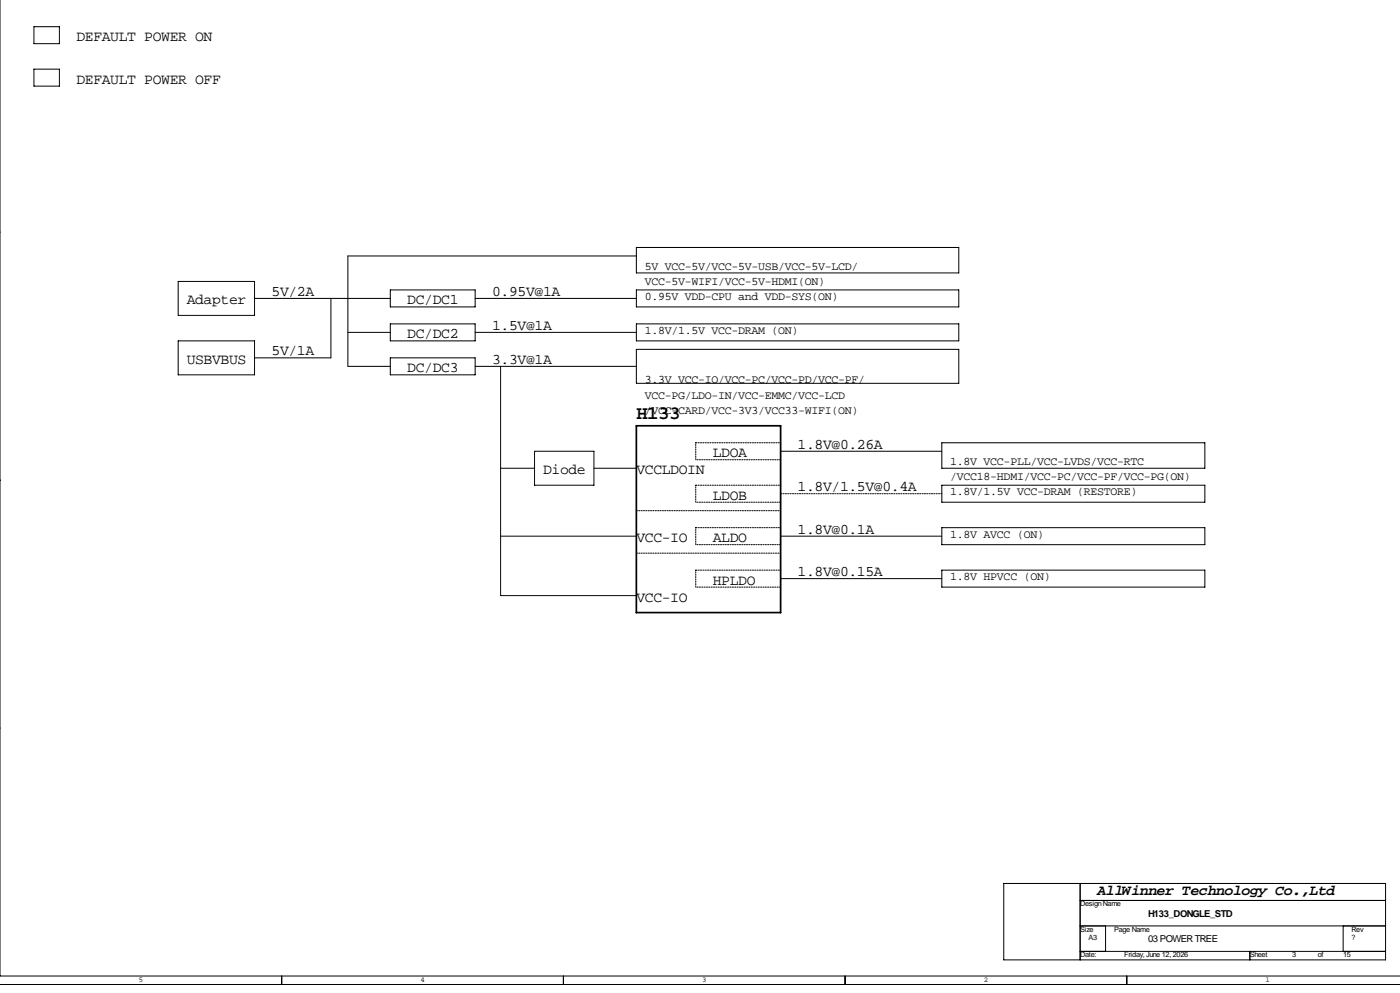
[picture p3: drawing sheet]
<svg xmlns="http://www.w3.org/2000/svg" width="419mm" height="297mm" viewBox="0 0 419 297" stroke-linecap="round" stroke-linejoin="round" font-family="sans-serif">
<defs><g id="words">
<text font-size="5.7" x="190.5" y="125.3">H133</text>
<g font-size="4.4">
<text x="22.9" y="12.3">DEFAULT POWER ON</text>
<text x="22.9" y="25">DEFAULT POWER OFF</text>
<text x="81.3" y="88.5">5V/2A</text>
<text x="147.3" y="88.5">0.95V@1A</text>
<text x="55.9" y="91">Adapter</text>
<text x="121.9" y="91">DC/DC1</text>
<text x="121.9" y="101.2">DC/DC2</text>
<text x="147.3" y="98.7">1.5V@1A</text>
<text x="81.3" y="106.3">5V/1A</text>
<text x="55.9" y="108.8">USBVBUS</text>
<text x="121.9" y="111.4">DC/DC3</text>
<text x="147.3" y="108.8">3.3V@1A</text>
<text x="213.4" y="136.8">LDOA</text>
<text x="238.8" y="134.2">1.8V@0.26A</text>
<text x="162.6" y="141.8">Diode</text>
<text x="190.5" y="141.8">VCCLDOIN</text>
<text x="213.4" y="149.5">LDOB</text>
<text x="238.8" y="146.9">1.8V/1.5V@0.4A</text>
<text x="238.8" y="159.6">1.8V@0.1A</text>
<text x="190.5" y="162.2">VCC-IO</text>
<text x="213.4" y="162.2">ALDO</text>
<text x="238.8" y="172.3">1.8V@0.15A</text>
<text x="190.5" y="179.9">VCC-IO</text>
<text x="213.4" y="174.9">HPLDO</text>
<text x="328.4" y="267.8">AllWinner Technology Co.,Ltd</text>
</g>
<g font-size="3.5">
<text x="193" y="80.6">5V VCC-5V/VCC-5V-USB/VCC-5V-LCD/</text>
<text x="193" y="85.2">VCC-5V-WIFI/VCC-5V-HDMI(ON)</text>
<text x="193" y="89.8">0.95V VDD-CPU and VDD-SYS(ON)</text>
<text x="193" y="99.9">1.8V/1.5V VCC-DRAM (ON)</text>
<text x="193" y="114.7">3.3V VCC-IO/VCC-PC/VCC-PD/VCC-PF/</text>
<text x="193" y="119.2">VCC-PG/LDO-IN/VCC-EMMC/VCC-LCD</text>
<text x="193" y="123.8">/VCC-CARD/VCC-3V3/VCC33-WIFI(ON)</text>
<text x="284.5" y="139.1">1.8V VCC-PLL/VCC-LVDS/VCC-RTC</text>
<text x="284.5" y="143.6">/VCC18-HDMI/VCC-PC/VCC-PF/VCC-PG(ON)</text>
<text x="284.5" y="148.2">1.8V/1.5V VCC-DRAM (RESTORE)</text>
<text x="284.5" y="160.9">1.8V AVCC (ON)</text>
<text x="284.5" y="173.6">1.8V HPVCC (ON)</text>
</g>
<g font-size="2.8">
<text x="343.7" y="274.2">H133_DONGLE_STD</text>
<text x="343.7" y="281.8">03 POWER TREE</text>
</g>
<g font-size="2.2">
<text x="323.3" y="271.1">Design Name</text>
<text x="323.3" y="278.8">Size</text>
<text x="325.9" y="281.3">A3</text>
<text x="333.5" y="278.8">Page Name</text>
<text x="404.6" y="281.3">?</text>
<text x="404.6" y="278.8">Rev</text>
<text x="323.3" y="286.4">Date:</text>
<text x="336.5" y="286.4">Friday, June 12, 2026</text>
<text x="374.1" y="286.4">Sheet</text>
<text x="386.8" y="286.4">3</text>
<text x="394.5" y="286.4">of</text>
<text x="402.1" y="286.4">15</text>
<text x="41.5" y="293.8">5</text>
<text x="125.9" y="293.8">4</text>
<text x="210.2" y="293.8">3</text>
<text x="294.5" y="293.8">2</text>
<text x="378.8" y="293.8">1</text>
</g>
</g></defs>
<g fill="none" stroke="#000" stroke-width=".3">
<path d="M0 -.1v292.1h419.1M10.2 8h7.6v5.1h-7.6zM10.2 20.7h7.6v5.1h-7.6zM-.1 69.5h.1M190.5 74h96.5v7.6h-96.5zM190.5 76.6h-86.4v33h12.7M53.3 84.2h22.9v10.1h-22.9zM76.2 89.3h40.6M99.1 89.3v17.7h-22.9M104.1 99.4h12.7M116.8 86.7h25.4v5.1h-25.4zM116.8 96.9h25.4v5.1h-25.4z"/>
<path d="M142.2 99.4h48.3M142.2 89.3h48.3M190.5 96.9h96.5v5.1h-96.5zM190.5 86.7h96.5v5.1h-96.5zM53.3 102h22.9v10.1h-22.9zM116.8 107h25.4v5.1h-25.4zM142.2 109.6h48.3M149.9 109.6v68.6h40.6M190.5 104.5h96.5v10.2h-96.5zM160 135h17.8v10.1h-17.8zM233.7 135h48.2M281.9 132.4h78.8v7.7h-78.8z"/>
<path d="M-.1 143.6h.1M149.9 140.1h10.1M177.8 140.1h12.7M281.9 145.1h78.8v5.1h-78.8zM281.9 157.8h78.8v5.1h-78.8zM149.9 160.4h40.6M233.7 160.4h48.2M233.7 173.1h48.2M281.9 170.5h78.8v5.1h-78.8zM-.1 217.8h.1M300.5 264.3h114.3v22.8h-114.3zM323.3 264.3v22.8"/>
<path d="M323.3 269.4h91.5M323.3 277h91.5M331 277v7.6M402.1 277v7.6M-.1 294.5h419.2M84.3 292v2.5M168.7 292v2.5M253 292v2.5M323.3 284.6h91.5M337.3 292v2.5M374.1 284.6v2.5"/>
</g>
<path d="M190.5 127.4h43.2v55.8h-43.2z" fill="none" stroke="#000" stroke-width=".51"/>
<g fill="none" stroke="#000" stroke-width=".3" stroke-dasharray=".4 .4">
<path d="M208.3 137.5v-5.1M208.3 132.4h25.4M233.7 132.4v5.1M233.7 137.5h-25.4M190.5 152.8h43.2M208.3 150.2v-5.1M208.3 145.1h25.4M208.3 157.8h25.4M233.7 145.1v5.1M233.7 150.2h-25.4M233.7 157.8v5.1M233.7 147.7h48.2"/>
<path d="M190.5 165.5h43.2M208.3 162.9v-5.1M208.3 175.6v-5.1M208.3 170.5h25.4M233.7 162.9h-25.4M233.7 170.5v5.1M233.7 175.6h-25.4"/>
</g>
<use href="#words"/>
</svg>
